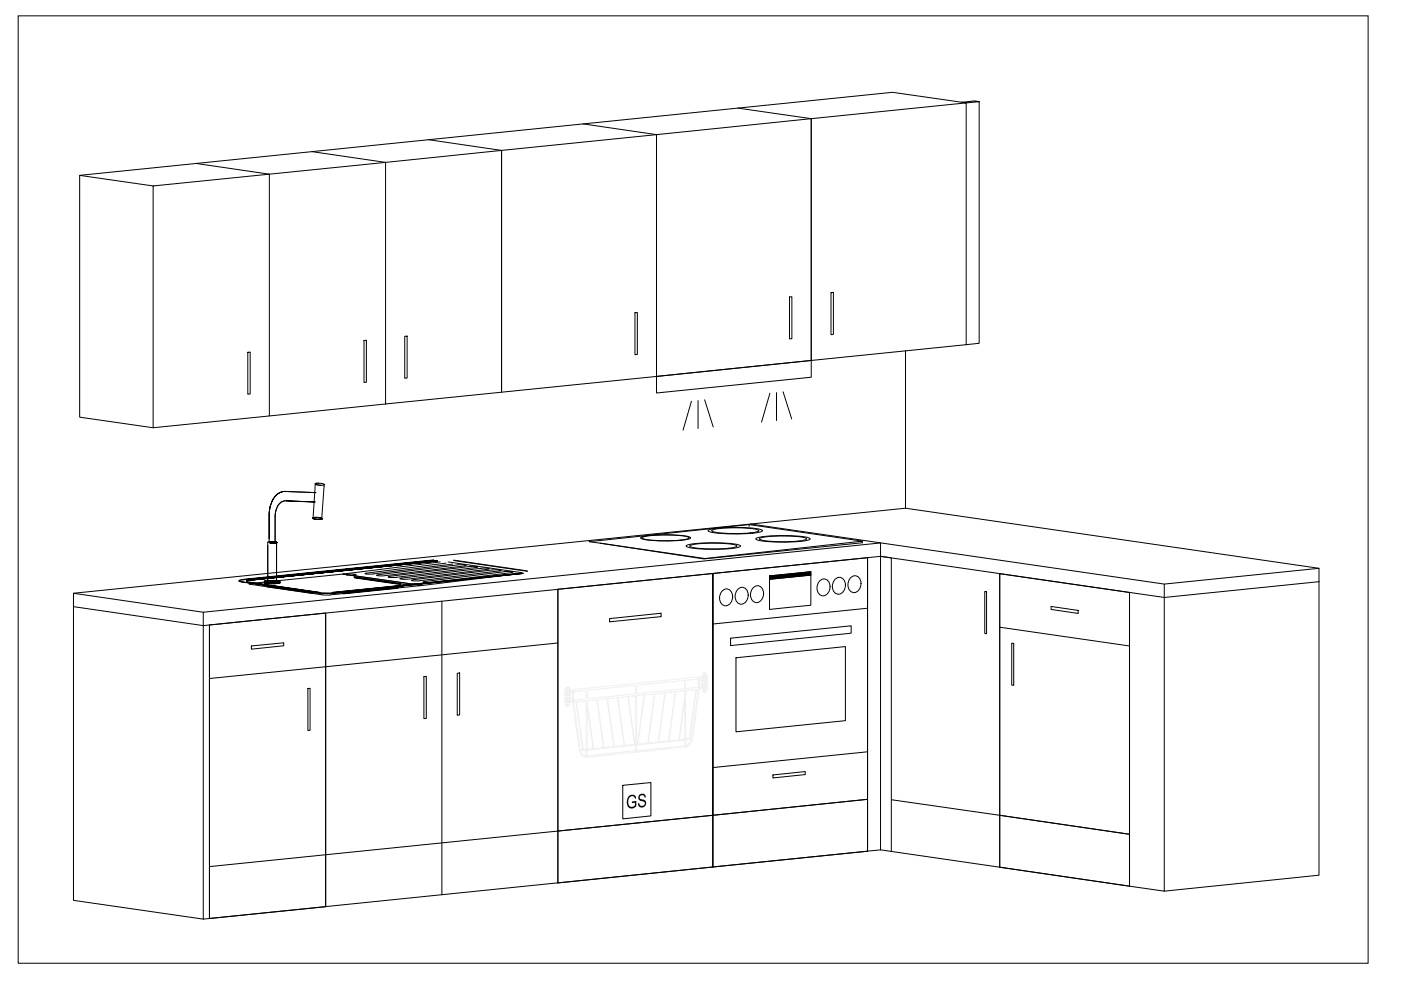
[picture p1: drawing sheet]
<svg xmlns="http://www.w3.org/2000/svg" width="297mm" height="210mm" viewBox="0 0 297 210" stroke-linecap="round" stroke-linejoin="round" font-family="sans-serif">
<defs><g id="words">
<text font-size="4.4" x="132.8" y="171.5" transform="rotate(-5 132.8 171.5)">GS</text>
</g></defs>
<!-- layer: 0 -->
<g fill="none" stroke="#000" stroke-width=".21">
<path d="M3.9 3.4h286.2v200.8h-286.2zM32.5 39.4l-15.6-2.2v51.2l15.6 2.3M66.1 32.1l15.6 2.3-24.6 2.5-15.6-2.3M90.8 29.6l15.5 2.3M106.3 31.9l32.9-3.4v51.3l-32.9 3.4zM123.6 26.3l15.6 2.2M156.4 22.9l15.6 2.3M172 25.2l32.9-3.4v51.3l-32.9 3.3zM204.9 21.8l-15.7-2.2-172.3 17.6M207.6 21.6l-.9-.2-2.8 .3 1 .1 2.7-.2v51.2l-2.7 .3M192 74.4v33.4M81.7 85.7l24.6-2.5v-51.3l-24.6 2.5v51.3l-24.6 2.5"/>
<path d="M57.1 114.9h-.3M66.8 102.7l-.4 7.1M68.7 103.1l-.5 7.1M124.9 114.9l24.3 3.6 2.5-.2M127.2 114.6l-2.3 .2M159.1 111.1l87.7 12.7 32.9-3.3M182.8 114.7v.4M183.9 118.3v62.2M186.7 118l2.3 .3v62.2l-2.3-.3M15.6 128.6l27.5 4v62.3M15.6 128.6v62.3l27.5 4M15.6 125.8l27.5 4"/>
<path d="M43.1 129.8l143.6-14.7v2.9l-143.6 14.6zM44.4 132.5v62.2M69 130v62.2M93.7 127.5v62.2M118.3 124.9v62.3M118.3 136.3l-49.3 5.1M151.1 121.6v62.2M153.2 125.2a1.3 1.3 0 0 1 1.6-.1 1.3 1.3 0 0 1 .5 1.4 1.52 1.52 0 0 1-.5 1.5 1.52 1.52 0 0 1-1.7 .2 2.11 2.11 0 0 1 .1-3zM156.5 124.8a1.3 1.3 0 0 1 1.6-.1 1.3 1.3 0 0 1 .5 1.5 1.52 1.52 0 0 1-.5 1.5 1.52 1.52 0 0 1-1.7 .1 2.11 2.11 0 0 1 .1-3zM159.8 124.5a1.3 1.3 0 0 1 1.5-.1 1.3 1.3 0 0 1 .6 1.4 1.52 1.52 0 0 1-.6 1.6 1.52 1.52 0 0 1-1.6 .1 2.11 2.11 0 0 1 .1-3zM163.2 122.1l8.7-.9v7.1l-8.7 .9zM171.9 121.9l-8.7 .9v-.7"/>
<path d="M173.9 123.1a1.3 1.3 0 0 1 1.5-.1 1.3 1.3 0 0 1 .6 1.4 1.52 1.52 0 0 1-.6 1.5 1.52 1.52 0 0 1-1.6 .2 2.11 2.11 0 0 1 .1-3zM177.2 122.7a1.3 1.3 0 0 1 1.5-.1 1.3 1.3 0 0 1 .5 1.5 1.52 1.52 0 0 1-.5 1.5 1.52 1.52 0 0 1-1.7 .1 2.11 2.11 0 0 1 .2-3zM180.5 122.4a1.3 1.3 0 0 1 1.5-.1 1.3 1.3 0 0 1 .6 1.4 1.52 1.52 0 0 1-.6 1.6 1.52 1.52 0 0 1-1.7 .1 2.11 2.11 0 0 1 .2-3zM212 121.6v62.3l-23-3.4M239.5 125.6v62.3l-27.5-4M246.8 123.8v65.1l-7.3-1M279.7 123.3l-32.9 3.4-60.1-8.7v62.2M279.7 123.3v62.3l-32.9 3.3M279.7 123.3v-2.8l-87.7-12.7-176.4 18v2.8M189 169.6l23 3.3M186.7 180.2l-143.6 14.7"/>
</g>
<!-- layer: TOP - 600_1 -->
<path d="M44.4 132.5l24.6-2.5v62.2l-24.6 2.5zM69 141.4l-24.6 2.5M118.3 176.2l-73.9 7.5" fill="none" stroke="#000" stroke-width=".21"/>
<!-- layer: BOTTOM - 600_2 -->
<path d="M53.3 137l6.9-.7v.6l-6.9 .7zM208.8 125.4l.4 .1v8.9l-.4-.1zM212 121.6l27.5 4v51.3l-27.5-4zM212 133l27.5 4M214.5 136.4h.4v8.9h-.4zM222.8 128.6l5.8 .8v.7l-5.8-.9zM65.3 146l.4-.1v8.9l-.4 .1zM89.9 143.5l.5-.1v8.9l-.5 .1zM96.9 142.8l.6-.1v8.9l-.6 .1zM212 172.9l27.5 4v11l-27.5-4z" fill="none" stroke="#000" stroke-width=".21"/>
<!-- layer: BASE -->
<g fill="none" stroke="#000" stroke-width=".21">
<path d="M56.8 114.9v8.3M57.1 114.9l1.6 .2zM57.1 114.9h1.4l.2 .1-.4 .1 .4-.1-.2-.1h-1.4h1.3l.3 .1-.4 .1 .4-.1-.3-.1zM57.1 114.2v-4.8v5.5M57.1 114.9h1.5zM57.2 114.9l1.5 .1-1.3 .2-.2-.1 1.5-.1zM57.3 114.9h1.2l.2 .1-1.5 .1 1.5-.1-.2-.1zM57.3 114.9l1.3 .1zM58.4 105.1a2.87 2.87 0 0 1 2.1-.9 3.7 3.7 0 0 0-3.2 3.2l-.2 2a6.2 6.2 0 0 1 1.3-4.3zM60.5 104.2l6.5 .3M60.6 106.2a2.58 2.58 0 0 0-2.2 2.7l-.1 6.2M66.3 109.8a2.87 2.87 0 0 1 2 .2 2.36 2.36 0 0 1-2-.2z"/>
<path d="M66.4 109.9a2 2 0 0 1 1.8 .1l-.8 .1zM66.5 110l1.1 .1a.41 .41 0 0 0 .7-.2l-.2-.1 .2 .1a.39 .39 0 0 1-.7 .2zM66.8 102.6a2.57 2.57 0 0 1 2 .2l-1 .1zM66.8 106.4l-6.2-.2 6.2 .2M67.6 102.5h-.8a1.16 1.16 0 0 0 1.2 .4M68 110.1h.1M68.7 102.8v.3M91.9 118.7l-40.2 4.2 40.2-4.1M92.5 118.9l-40.3 4.1 40.5-4.1-40.2 4.2 40.2-4.1-40.4 4.1 40.2-4.2M93.3 119.1l-20.7 2.6 .9 .1M94.6 119.4l-17.2 2.2a.47 .47 0 0 0 .7 .1l17.9-2.1M95 119.1l15.6 2.4-21.1 2.6-.9-.1"/>
<path d="M96.2 118.8l15.6 2.3-15.6-2.3M135.9 113.9a26.5 26.5 0 0 1 10.4 0l.1 .1a6.5 6.5 0 0 1-3.5 .7 25.7 25.7 0 0 1-6.9-.5l-.2-.1zM136.2 113.9a25 25 0 0 1 9.8 0l.1 .1a6.5 6.5 0 0 1-3.5 .6 22.4 22.4 0 0 1-6.4-.4l-.1-.1zM145.6 115.6a29.4 29.4 0 0 1 11.2 0l.2 .2a7.2 7.2 0 0 1-3.8 .6 28.6 28.6 0 0 1-7.6-.5l-.1-.1zM146.3 115.7a25 25 0 0 1 9.8-.1l.2 .2a6.5 6.5 0 0 1-3.6 .6 22.4 22.4 0 0 1-6.3-.5l-.2-.1zM150.2 112.4a29.4 29.4 0 0 1 11.3-.1l.2 .2a7.2 7.2 0 0 1-3.9 .7 28.6 28.6 0 0 1-7.5-.5l-.2-.2zM151 112.4a25 25 0 0 1 9.8 0l.1 .1a6.5 6.5 0 0 1-3.5 .6 22.4 22.4 0 0 1-6.4-.4l-.1-.2zM158.8 111.2l24 3.5-33.3 3.7-22.3-3.2M160.3 114.1a29.4 29.4 0 0 1 11.3 0l.2 .1a7.2 7.2 0 0 1-3.9 .7 28.6 28.6 0 0 1-7.5-.5l-.2-.1zM161.1 114.1a25 25 0 0 1 9.8 0l.1 .1a6.5 6.5 0 0 1-3.5 .6 22.4 22.4 0 0 1-6.4-.4l-.1-.1zM182.8 115.1l-31.1 3.2M50.7 123.1l1-.3-1 .3a.34 .34 0 0 0 .5 .3h.2z"/>
<path d="M51.4 123.4l15.6 2.3zM51.4 123.4h.1M52.3 123.3l15.6 2.4zM56 123.5l2.3-.2 1.1 .3-1.8 .2v-.3v.3l1.8-.2-1.1-.3-2.3 .2 .2 .2 .8 .1h.6l-1.4-.1zM56.1 123.2l2.4-.1 .9 .2-.9 .2h-1.6l-.9-.3 .9-.1h1.6l.9 .1-.9 .3h-1.6l-.8-.2zM56.7 124.3v.1v-.1l9.7 1.4v.1l-9.7-1.4M56.8 124.2l9.7 1.4a28 28 0 0 0 6.2 .1M56.8 124.2l9.7 1.5zM58.6 123.3v-8.2v8.2M67 125.6l1.2 .1h3h-.2a12.4 12.4 0 0 1-4-.1zM70.4 125.6l40.6-4zM70.4 125.6l40.3-4.1z"/>
<path d="M70.4 125.7l40.5-4.1zM72.7 125.7l11.6-1.2zM72.8 125.8l11.6-1.2v.1l-11.6 1.2zM73.5 121.8l.2 .2h1M73.5 121.8l-.9-.1-19.8 2.1 15.9 2.4h1.1l19.7-2.1-.9-.1M73.5 121.8l.9-.1 1.1 .1-.8 .2M74.7 122l12.7 1.8M75.1 122.3l9.7 1.5-9.7-1.4zM75.1 122.3l9.7 1.5M75.2 122.4l9.7 1.4v.1l-9.7-1.4zM79.8 121.9l17.4-2.2 1.6 .2-17.6 2.2zM82.3 122.3l17.2-2.2 1.8 .1-17.4 2.2h-1.2z"/>
<path d="M84.8 122.7l17.4-2.2 1.6 .1-17.6 2.2zM84.8 123.8a.82 .82 0 0 1 1 .3l-1.5 .4-11.6 1.2M87.2 123l17.2-2.2 1.9 .1-17.4 2.3zM87.4 123.8l.3 .2h.9M87.4 123.8h2l-.8 .2M89.7 123.4l17.4-2.2 1.6 .1-.4 .1-16.8 2.1h-1zM151.1 121.6l32.8-3.3v51.2l-32.8 3.4zM154.9 135.3l25.6-2.6v1.6l-25.6 2.6zM156 139.5l23.2-2.4v15.7l-23.2 2.4zM183.9 129l-32.8 3.3M183.9 159.4l-32.8 3.3M151.1 172.9l32.8-3.4v11l-32.8 3.3z"/>
<path d="M163.9 164.3l6.8-.7v.6l-6.8 .7z"/>
</g>
<!-- layer: 0 -->
<path d="M163.2 122.1l8.7-.2v-.7zM163.2 122.1l8.7-.2-8.7 .9z" fill="#000" stroke="#000" stroke-width=".21"/>
<!-- layer: TOP 2 -->
<path d="M32.5 39.4l24.6-2.5v51.3l-24.6 2.5z" fill="none" stroke="#000" stroke-width=".21"/>
<!-- layer: BOTTOM - 600_1 -->
<path d="M52.5 74.7l.5-.1v8.9l-.5 .1zM77.2 72.2h.5v8.8l-.5 .1zM85.8 71.3h.5v8.9h-.5zM134.6 66.3h.5v8.9h-.5zM167.4 63l.5-.1v8.9l-.5 .1zM176.2 62.1l.5-.1v8.9l-.5 .1z" fill="none" stroke="#000" stroke-width=".21"/>
<!-- layer: ASPIRATOR -->
<path d="M139.2 28.5l32.8-3.3v51.2l-32.8 3.4zM139.2 79.8l32.8-3.4v3.6l-32.8 3.3zM146.6 85.1l-1.8 6.1M148 84.9v6M149.4 84.8l1.8 5.7M163.2 83.4l-1.7 6.1M164.6 83.2v6M166 83.1l1.9 5.7M158.8 111.6v-.4l-31.6 3.4" fill="none" stroke="#000" stroke-width=".21"/>
<!-- layer: DISHWASHER -->
<g fill="none" stroke="#f0f0f0" stroke-width=".21">
<path d="M119.8 146.5h.1M119.9 148.8v.1M119.9 146.8h.1M119.9 146.7l-.2-.2v2.5l.2-.2M119.9 148.6l.1 .1M120 148.7h.1M120 146.5h.1M120 146.7h.1M120 149h.1M120 146.1h.1M120 147.2h.1M120 148.3h.1"/>
<path d="M120 149.4h.1M120 147.4l.4 .1M120 148.6h-.1M120 145.8h.1M120 147.4h.1M120 149.6h.1M120.1 147.5h.1M120.1 149.7h.1M120.1 147.9l-.1 .2M120.2 145.7l-.2 .2v1.6h.2M120.2 147.9h-.2v1.7l.1 .1 .5-.2M120.2 145.7v1.8"/>
<path d="M120.2 147.9v1.8M120.4 145.6l-.2 .1M120.4 145.6l.2 .3v1.6h-.2M120.4 147.8h.2v1.8M120.4 147.8l-.2 .1M120.4 145.6v1.9M120.4 147.8v1.9M120.5 147.5h.1M120.5 145.6v.1M120.5 147.8l.1 .2M120.5 149.7h.1M120.6 145.7h.1"/>
<path d="M120.6 147.9h.1M120.6 148v.1M120.6 145.8h.1M120.6 147.3l-.2 .2M120.6 148h.1M120.6 148.6h.1M120.6 146.4h.1M120.6 146.7h.1M120.6 148.9h.1M120.6 147.1h.1M120.6 146h.1M120.6 149.3h.1"/>
<path d="M120.6 148.2h.1M120.6 147.2v.2M120.6 148.4l.2 .1M120.7 146.8h.1M120.7 146.8l-.1 .1M120.8 146.7l-.1 .1M120.8 148.5h.1M120.8 146.7h.1M120.8 146.7l.1 .2v1.5l-.1 .1M121.4 148.5h.1M121.4 146.3h.1M121.4 148.8h.1"/>
<path d="M121.4 146.6h.1M121.4 146.6v1.9M121.4 148.5l-.8 .1M121.4 146.3l-.8 .1M121.4 146.6l-.8 .1M121.4 148.8l-.8 .1M121.4 148.9h.1M121.4 146.3l-.1 .3 .3 .1M121.4 148.5l-.1 .3 .3 .1M121.4 148.9l1.5 10.2a1.62 1.62 0 0 0 1.5 1.4M121.5 148.4h.1M121.5 146.7h.1"/>
<path d="M121.5 148.4v.1M121.6 148.4h.1M121.6 146.7h.1M121.6 146.7v1.7M121.6 148.9l1.4 10.1M122.1 148.8h.1M122.1 148.8l-.5 .1M122.1 148.8l1.4 10.1M122.2 148.8l1.5 10.1M123 159l.1 .2M123.1 159.2a1.25 1.25 0 0 0 1.2 1M123.5 158.9h.1"/>
<path d="M123.5 158.9l-.5 .1M123.7 158.9h.1M124.3 158.8h.1M124.3 159.1h.1M124.3 148.6l-2.1 .2M124.3 146.4v1.8M124.3 148.6v11.9M124.3 148.2h.1M124.3 158.8l-.6 .1M124.3 159.1l-1.2 .1M124.3 148.2l-2.7 .2M124.3 146.4h.1"/>
<path d="M124.3 146.4l-2.7 .3M124.5 148.1h.1M124.5 146.4h.1M124.5 158.8h.1M124.5 159.1h.1M124.5 149.1h.1M124.5 148.6l-.1 11.9M124.5 146.4v1.7M124.5 149.1l1.4 9.6M124.5 148.6h-.2M124.5 150l1.2 8.7M125.7 158.7h.1"/>
<path d="M125.7 158.7l-1.2 .1M125.9 158.7h.1M126.5 148.4l-2 .2M126.5 148.4h.1M126.5 148.4l1.4 10.1M126.6 148.4l1.5 10.1M127.9 158.5h.1M127.9 158.5l-2 .2M128.1 158.5h.1M128.7 148.1l-2.1 .3M128.7 148.1h.1M128.7 148.1l1.4 10.2"/>
<path d="M128.8 148.1l1.4 10.2M130.1 158.3h.1M130.1 158.3l-2 .2M130.2 158.3h.1M130.9 147.9l-2.1 .2M130.9 147.9h.1M130.9 147.9l1.4 10.1M131 147.9l1.4 10.1M132.3 158h.1M132.3 158l-2.1 .3M132.4 158h.1M133.1 147.7l-2.1 .2"/>
<path d="M133.1 147.7l1.4 10.1-2.1 .2M133.1 147.7h.1M133.2 147.7l1.4 10.1M134.5 157.8h.1M134.6 157.8h.1M134.7 147.5v11.8M134.7 145.3v1.8M134.7 145.3l-10.2 1.1M134.7 147.5l-1.5 .2M134.7 147.1l-10.2 1M134.7 145.3h.1M134.7 159.2l-10.2 1"/>
<path d="M134.7 158l-10.2 1.1M134.8 147.1h-.1M134.9 159.4h.1M134.9 147.1h.1M134.9 145.3h.1M134.9 159.2l.1 .1M135 147.5l-.1 12-.2-.2M135 145.3v1.8M135 147.5h-.3M135.1 157.7h.1M135.3 157.7h.1M136.6 147.3l-1.6 .2"/>
<path d="M136.6 147.3l-1.4 10.4h-.3M136.6 147.3h.1M136.7 147.3l-1.4 10.4M137.3 157.5h.1M137.3 157.5l-2 .2M137.5 157.5h.1M138.8 147.1l-2.1 .2M138.8 147.1l-1.5 10.4M138.8 147.1h.1M138.9 147.1l-1.4 10.4M139.5 157.3l-2 .2M139.5 157.3h.1"/>
<path d="M139.7 157.3h.1M141 146.9l-2.1 .2M141 146.9l-1.5 10.4M141.1 146.9h-.1M141.1 146.9l-1.4 10.4M141.7 157.1h.1M141.7 157.1l-2 .2M141.9 157.1h.1M143.2 146.7l-2.1 .2M143.2 146.7h.1M143.2 146.7l-1.5 10.4M143.3 146.7l-1.4 10.4"/>
<path d="M143.9 156.9h.1M143.9 156.9l-2 .2M144.1 156.9h.1M145.2 158.3h.1M145.2 158.1h.1M145.2 156.7h.1M145.2 156.9h.1M145.2 147.8h.1M145.2 144.2v1.8M145.2 146.4v12M145.2 158.1l-10.3 1.1M145.2 156.9l-10.3 1.1"/>
<path d="M145.2 146.4l-1.9 .3M145.2 146h.1M145.2 144.2l-10.2 1.1M145.2 156.7l-1.1 .1M145.2 147.8l-1.3 9.1M145.2 146l-10.2 1.1M145.2 146.4h.3M145.2 144.2h.1M145.2 148.6l-1.1 8.2M145.2 158.4h.1M145.3 158.4h.1M145.3 158.4l-20.9 2.1"/>
<path d="M145.3 146h.1M145.3 144.2h.1M145.4 158.1h.1M145.4 156.7h.1M145.4 156.9h.1M145.4 146.4v11.9l-.2 .1M145.4 144.2v1.8M145.5 146.4l-.1 .6M146.1 156.6h.1M146.1 156.6l-.7 .1M146.3 156.6h.1M146.6 156.8a1.58 1.58 0 0 1-1.2 1.3"/>
<path d="M146.6 156.8l-1.2 .1M146.6 156.6h-.3M146.6 156.6v.2M147.5 146.2l-2 .2M147.5 146.2l-1.4 10.4M147.7 146.2h-.2M147.7 146.2l-1.4 10.4M148 146.1l-.3 .1M148 146.1l-1.4 10.5M148.1 143.9l.2-.1v-.3l-26.8 2.8M148.1 145.7l.2 .1v.2l-.3 .1M148.1 143.9v1.8"/>
<path d="M148.1 145.7l-2.7 .3M148.1 143.9l-2.7 .3M148.2 145.7h.1M148.2 143.9h.1M148.3 146.1h.1M148.3 146.1l-1.5 10.6a1.92 1.92 0 0 1-1.5 1.7M148.3 143.9h.1M148.3 145.8h.1M148.3 143.6h.1M148.3 143.9v1.9M148.8 145.6h.1M148.8 143.9v.1"/>
<path d="M149 143.9l-.3 .1v1.6h.3M149 143.9v.1M149 143.5h.1M149 143.8h.1M149 143.1h.1M149 144.2h.1M149 145.7h.1M149 146h.1M149 145.3h.1M149 146.4h.1M149 144.4l.2 .1M149 145.5v.1"/>
<path d="M149 143.5l-.7 .1M149 143.8l-.7 .1M149 145.7l-.7 .1M149 146l-.7 .1M149.1 144.4h.1M149.1 146.6h.1M149.1 145v.1M149.1 145.1h-.1M149.1 142.8h.1M149.1 145h.1M149.1 146.7h.1M149.2 142.7l-.2 .2v1.7l.2-.1"/>
<path d="M149.2 144.9l-.1 .1M149.2 144.5h.3M149.2 142.7h.1M149.2 144.5h.1M149.2 146.7h.1M149.2 144.9h.1M149.3 144.9h-.3v1.7l.1 .1h.5M149.3 142.7h-.1M149.3 142.7h.3M149.3 142.7v1.8M149.3 144.9v1.8M149.4 144.9h.2"/>
<path d="M149.4 144.9h-.1M149.4 142.7v1.8M149.4 144.9v1.8M149.5 144.9l.2-.1v1.6l-.1 .3M149.5 146.7h.1M149.6 144.9h.1M149.6 142.7h.1M149.6 144.5h-.1M149.6 144.5h.1M149.6 146.7h.1M149.6 142.7l.1 .3v1.5h-.2M149.6 144.9l.1 .3"/>
<path d="M149.6 142.8h.1M149.6 146.6h.1M149.7 143.4h.1M149.7 143.7h.1M149.7 144.2h.1M149.7 143h.1M149.7 145.6h.1M149.7 145.9h.1M149.7 146.4h.1M149.7 145.2h.1M149.7 144.2l-.1 .3M149.7 145.7l.2 .2"/>
<path d="M149.7 143.6l.2-.2v2.5M149.8 143.5v.1M149.8 145.9h.1M149.8 143.5h.1M149.9 145.9h.1M149.9 143.4h.1M124.3 160.5h.1M124.3 160.2h.1M124.4 160.5h.1M124.5 160.5h.1M124.5 160.2h.1"/>
</g>
<path d="M118.3 124.9l32.8-3.3v51.3l-32.8 3.3zM129.2 131.2l11-1.2v.7l-11 1.1zM118.3 176.2l32.8-3.3v10.9l-32.8 3.4zM132 166.5l6-.6v7.1l-6 .6z" fill="none" stroke="#000" stroke-width=".21"/>
<use href="#words"/>
</svg>
